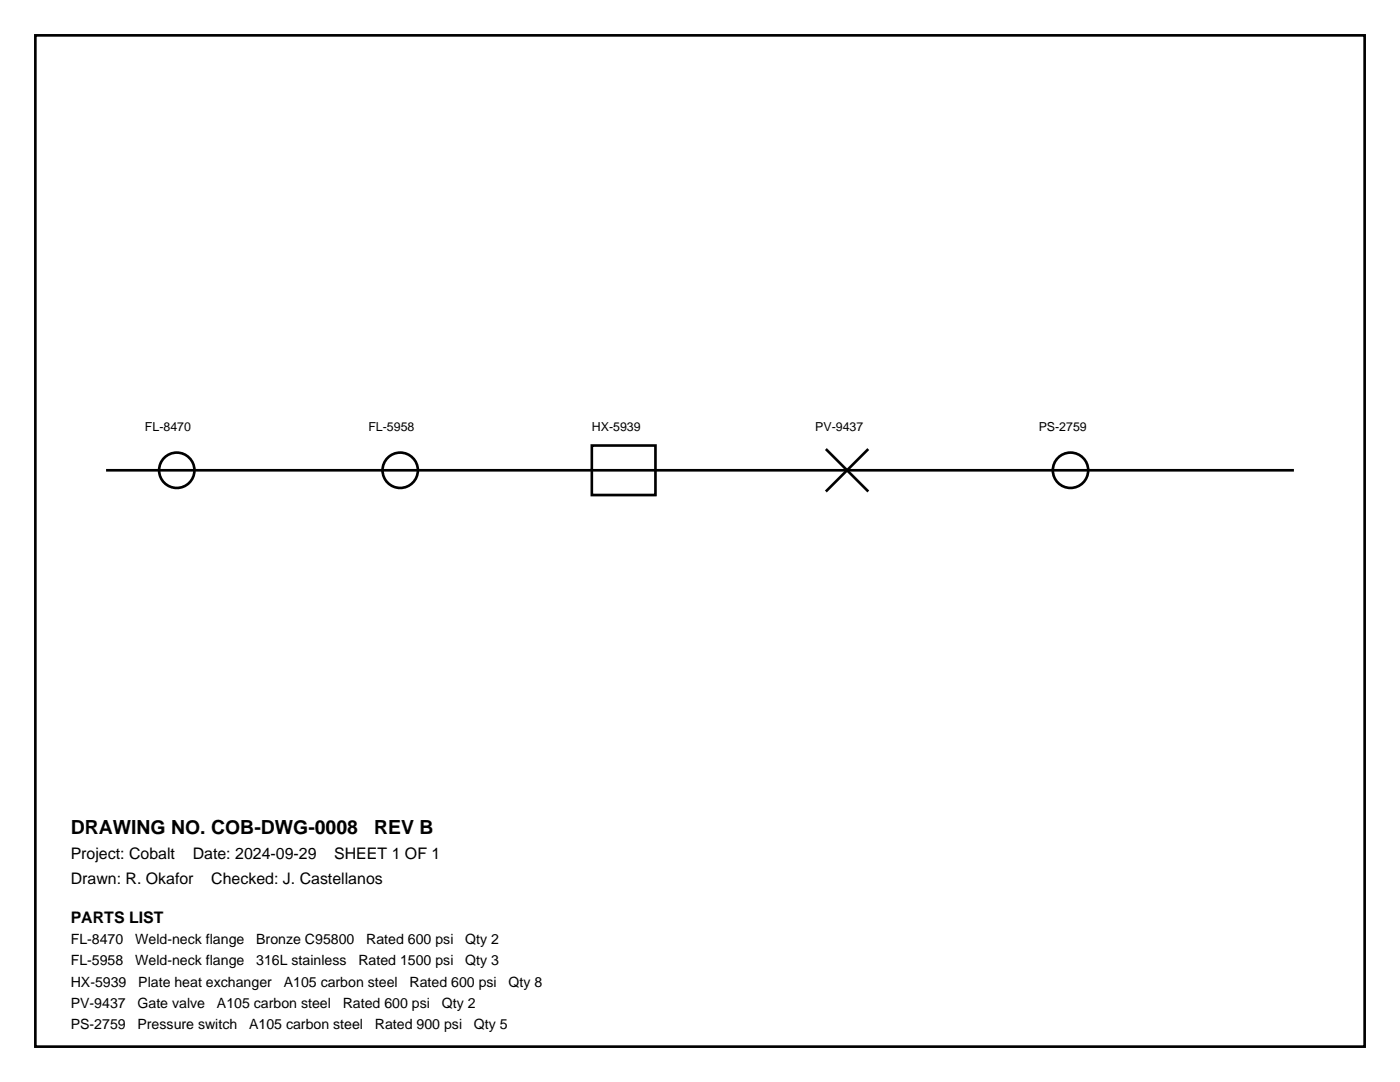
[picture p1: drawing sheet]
<svg xmlns="http://www.w3.org/2000/svg" width="279mm" height="216mm" viewBox="0 0 279 216" stroke-linecap="round" stroke-linejoin="round" font-family="sans-serif">
<defs><g id="words">
<g font-size="3.9">
<text x="14.1" y="166.5">DRAWING NO. COB-DWG-0008</text>
<text x="74.7" y="166.5">REV B</text>
</g>
<g font-size="3.2">
<text x="14.1" y="171.4">Project: Cobalt</text>
<text x="38.5" y="171.4">Date: 2024-09-29</text>
<text x="66.7" y="171.4">SHEET 1 OF 1</text>
<text x="14.1" y="176.4">Drawn: R. Okafor</text>
<text x="42.2" y="176.4">Checked: J. Castellanos</text>
<text x="14.1" y="184.1">PARTS LIST</text>
</g>
<g font-size="2.8">
<text x="14.1" y="188.4">FL-8470</text>
<text x="27" y="188.4">Weld-neck flange</text>
<text x="51.1" y="188.4">Bronze C95800</text>
<text x="73.1" y="188.4">Rated 600 psi</text>
<text x="92.9" y="188.4">Qty 2</text>
<text x="14.1" y="192.6">FL-5958</text>
<text x="14.1" y="196.8">HX-5939</text>
<text x="27" y="192.6">Weld-neck flange</text>
<text x="27.6" y="196.8">Plate heat exchanger</text>
<text x="51.1" y="192.6">316L stainless</text>
<text x="56.6" y="196.8">A105 carbon steel</text>
<text x="71.5" y="192.6">Rated 1500 psi</text>
<text x="81.7" y="196.8">Rated 600 psi</text>
<text x="92.9" y="192.6">Qty 3</text>
<text x="101.5" y="196.8">Qty 8</text>
<text x="14.1" y="201.1">PV-9437</text>
<text x="27.4" y="201.1">Gate valve</text>
<text x="43.3" y="201.1">A105 carbon steel</text>
<text x="68.4" y="201.1">Rated 600 psi</text>
<text x="88.2" y="201.1">Qty 2</text>
<text x="14.1" y="205.3">PS-2759</text>
<text x="27.4" y="205.3">Pressure switch</text>
<text x="49.7" y="205.3">A105 carbon steel</text>
<text x="74.8" y="205.3">Rated 900 psi</text>
<text x="94.6" y="205.3">Qty 5</text>
</g>
<g font-size="2.5">
<text x="28.9" y="86.1">FL-8470</text>
<text x="73.5" y="86.1">FL-5958</text>
<text x="118.1" y="86.1">HX-5939</text>
<text x="162.7" y="86.1">PV-9437</text>
<text x="207.3" y="86.1">PS-2759</text>
</g>
</g></defs>
<g fill="none" stroke="#000" stroke-width=".53">
<path d="M7.1 7.1h265.2v201.7h-265.2zM21.2 93.8h237M118.1 88.9h12.7v9.9h-12.7zM164.8 89.6l8.5 8.5M173.3 89.6l-8.5 8.5"/>
<circle cx="35.3" cy="93.8" r="3.5"/>
<circle cx="79.9" cy="93.8" r="3.5"/>
<circle cx="213.6" cy="93.8" r="3.5"/>
</g>
<use href="#words"/>
</svg>
